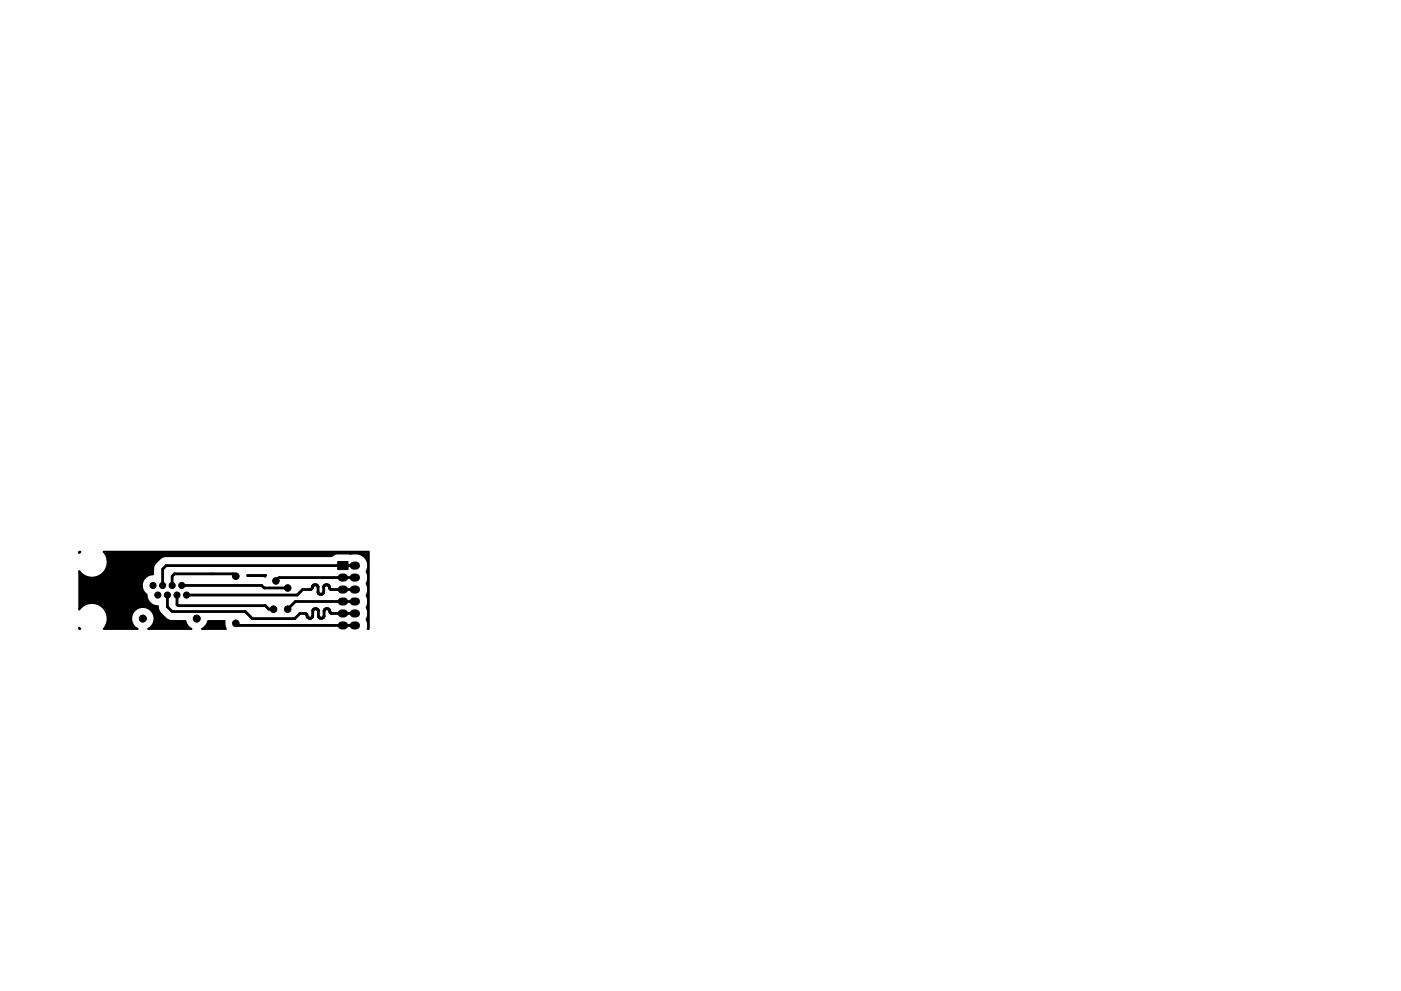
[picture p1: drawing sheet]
<svg xmlns="http://www.w3.org/2000/svg" width="297mm" height="210mm" viewBox="0 0 297 210" stroke-linecap="round" stroke-linejoin="round" font-family="sans-serif">
<path d="M75 120h.5M72.4 132.7h.6M72.4 130.2h.6M72.4 127.6h.6M72.4 125.1h.6M72.4 122.5h.6M75 132.7h.5M75 130.2h.5M75 127.6h.5M75 125.1h.5M75 122.5h.5" fill="none" stroke="#000" stroke-width="1.7"/>
<g fill="#000" stroke="#000" stroke-width=".21">
<path d="M71.6 119.1h2.2v1.7h-2.2z"/>
<circle cx="30.3" cy="131.2" r=".75"/>
<circle cx="32.4" cy="124.2" r=".65"/>
<circle cx="33.5" cy="126.2" r=".65"/>
<circle cx="34.5" cy="124.2" r=".65"/>
<circle cx="35.5" cy="126.2" r=".65"/>
<circle cx="36.5" cy="124.2" r=".65"/>
<circle cx="37.5" cy="126.2" r=".65"/>
<circle cx="38.5" cy="124.2" r=".65"/>
<circle cx="39.6" cy="126.2" r=".65"/>
<circle cx="41.7" cy="131.2" r=".75"/>
<circle cx="50" cy="132.2" r=".7"/>
<circle cx="50" cy="122.2" r=".7"/>
<circle cx="58" cy="129.2" r=".7"/>
<circle cx="58.5" cy="123.2" r=".7"/>
<circle cx="58.5" cy="123.2" r=".3"/>
<circle cx="61" cy="124.7" r=".7"/>
<circle cx="61" cy="129.2" r=".7"/>
</g>
<path d="M75.2 120h-39.9l-.8 .8v3.4M35.5 126.2v2.5l1 1h15.5l1.5 1.5h9l1.1-1h1a.72 .72 0 0 1 .6 .8l.2 .1a.6 .6 0 0 0 .9-.4v-1a.61 .61 0 0 1 .6-.5 .61 .61 0 0 1 .6 .5v1a.61 .61 0 0 0 .6 .5 .61 .61 0 0 0 .6-.5v-1a.63 .63 0 0 1 .7-.5 .63 .63 0 0 1 .6 .7l.4 .3h4.8M37.5 126.2v2.1l.2 .2h18.6l.7 .7h1M38.5 124.2h17l.5 .5h5M50 132.2l.4 .5h24.8M50 122.2l-.5-.5h-12.5l-.5 .5v2M75.2 122.5h-16l-.7 .7M75.2 125.1h-4.9a.72 .72 0 0 1-.6-.8l-.2-.2a.6 .6 0 0 0-.9 .5v1a.61 .61 0 0 1-.6 .5 .61 .61 0 0 1-.6-.5v-1a.63 .63 0 0 0-.7-.5 .63 .63 0 0 0-.5 .7l-.4 .3h-1.6l-1.2 1.1h-23.4M75.2 127.6h-12.6l-1.6 1.6" fill="none" stroke="#000" stroke-width=".6"/>
<path d="M16.8 117h.2l-.2 .3zM16.8 133.1l.2 .3h-.2zM44.1 131.7h3.6l-.1 .8 .3 .9h-5a2.4 2.4 0 0 0 1.2-1.7zM52.4 122h4l-.1 .4-.8-.2h-3.1zM16.8 121.1a3.3 3.3 0 0 0 4.8 .7 3.3 3.3 0 0 0 .4-4.8h56.2v16.4h-.3l.1-.2a2.47 2.47 0 0 0-.3-1.8 2.48 2.48 0 0 0 0-2.5 2.48 2.48 0 0 0 0-2.6 2.48 2.48 0 0 0 0-2.5 2.48 2.48 0 0 0 0-2.5 2.67 2.67 0 0 0-.4-3.1 2.67 2.67 0 0 0-3-.7h-3l-1 .5h-35.1a3.6 3.6 0 0 0-2.7 2.7v1.2a2.35 2.35 0 0 0-2.3 1.6 2.35 2.35 0 0 0 .9 2.7 2.41 2.41 0 0 0 2.4 2.4l.3 1.3 1.2 1.2a1.96 1.96 0 0 0 1.6 .6h2.7l.1 .3a2.43 2.43 0 0 0 1.2 1.4h-9.2a2.46 2.46 0 0 0 .8-3.7 2.46 2.46 0 0 0-3.8 0 2.46 2.46 0 0 0 .8 3.7h-7.2a3.3 3.3 0 0 0-.4-4.7 3.3 3.3 0 0 0-4.8 .6z" fill="#000" stroke="#000" stroke-width=".4"/>
</svg>
